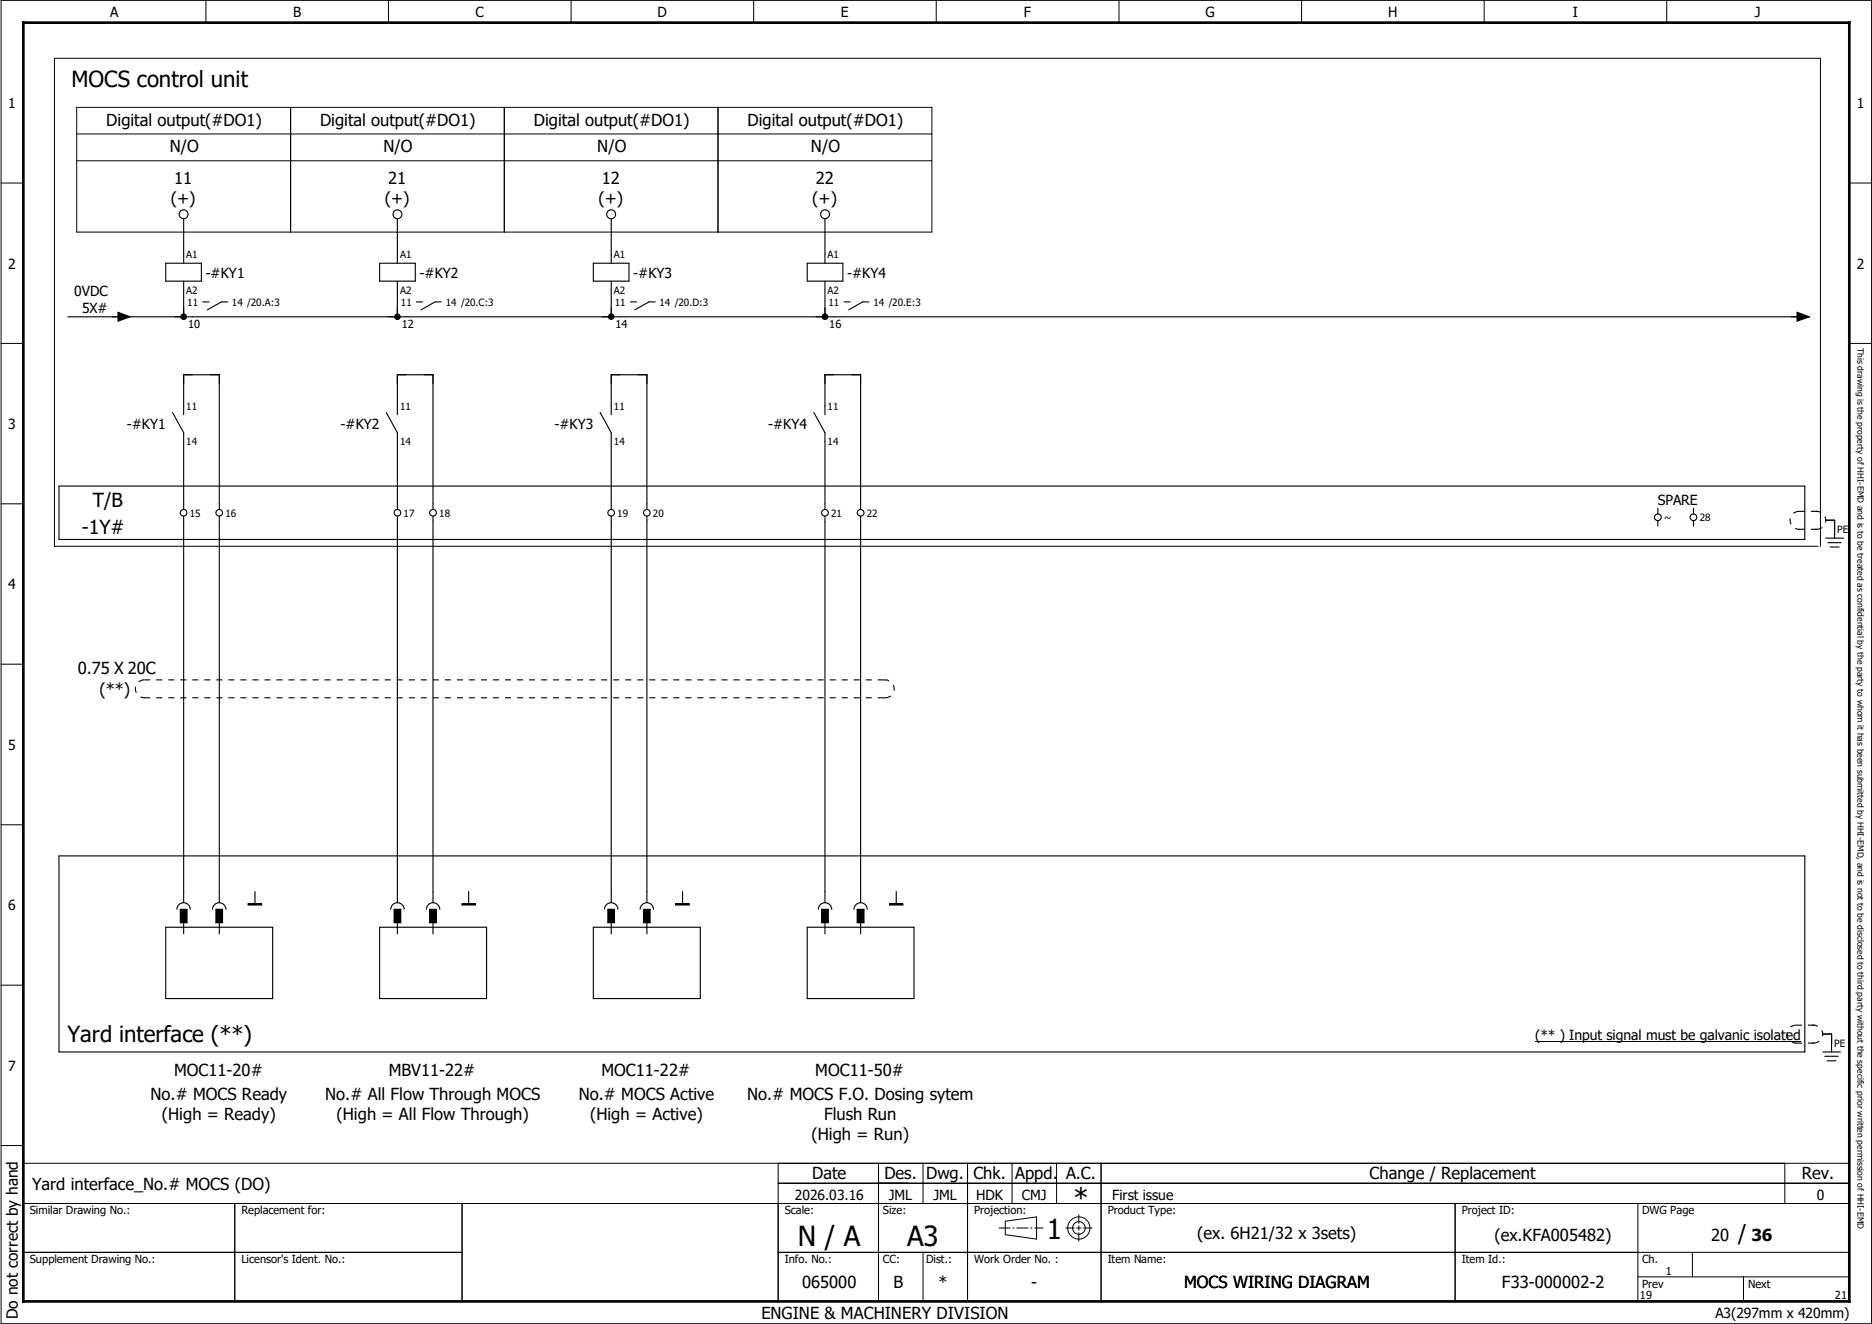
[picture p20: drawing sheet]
<svg xmlns="http://www.w3.org/2000/svg" width="420mm" height="297mm" viewBox="0 0 420 297" stroke-linecap="round" stroke-linejoin="round" font-family="sans-serif">
<defs><g id="words">
<g font-size="6.2">
<text x="240.9" y="270.9">*</text>
<text x="179.1" y="279.4">N / A</text>
<text x="203.6" y="279.4">A3</text>
<text x="234.9" y="278">1</text>
</g>
<g font-size="5">
<text x="16.1" y="19.6">MOCS control unit</text>
<text x="15.2" y="233.8">Yard interface (**)</text>
<text x="390.1" y="278.5">/</text>
</g>
<g font-size="4.3">
<text x="20.8" y="113.7">T/B</text>
<text x="18.4" y="119.8">-1Y#</text>
</g>
<g font-size="3.7">
<text x="23.9" y="28.4">Digital output(#DO1)</text>
<text x="71.8" y="28.4">Digital output(#DO1)</text>
<text x="119.8" y="28.4">Digital output(#DO1)</text>
<text x="167.8" y="28.4">Digital output(#DO1)</text>
<text x="38.1" y="34.2">N/O</text>
<text x="86.1" y="34.2">N/O</text>
<text x="134.1" y="34.2">N/O</text>
<text x="182" y="34.2">N/O</text>
<text x="39.1" y="41.2">11</text>
<text x="87.1" y="41.2">21</text>
<text x="135.1" y="41.2">12</text>
<text x="183.1" y="41.2">22</text>
<text x="38.3" y="45.8">(+)</text>
<text x="86.3" y="45.8">(+)</text>
<text x="134.3" y="45.8">(+)</text>
<text x="182.3" y="45.8">(+)</text>
<text x="17.5" y="151.2">0.75 X 20C</text>
<text x="22.3" y="156">(**)</text>
<text x="39.1" y="241.4">MOC11-20#</text>
<text x="87.2" y="241.4">MBV11-22#</text>
<text x="135" y="241.4">MOC11-22#</text>
<text x="183" y="241.4">MOC11-50#</text>
<text x="33.8" y="246.9">No.# MOCS Ready</text>
<text x="36.4" y="251.4">(High = Ready)</text>
<text x="73" y="246.9">No.# All Flow Through MOCS</text>
<text x="75.6" y="251.4">(High = All Flow Through)</text>
<text x="129.9" y="246.9">No.# MOCS Active</text>
<text x="132.4" y="251.4">(High = Active)</text>
<text x="167.7" y="246.9">No.# MOCS F.O. Dosing sytem</text>
<text x="185" y="251.4">Flush Run</text>
<text x="182.1" y="255.9">(High = Run)</text>
<text x="7.2" y="267">Yard interface_No.# MOCS (DO)</text>
<text x="182.3" y="264.5">Date</text>
<text x="198.5" y="264.5">Des. Dwg. Chk. Appd. A.C.</text>
<text x="307.4" y="264.5">Change / Replacement</text>
<text x="404.4" y="264.5">Rev.</text>
<text x="268.7" y="278">(ex. 6H21/32 x 3sets)</text>
<text x="335.4" y="278.5">(ex.KFA005482)</text>
<text x="384" y="278.5">20</text>
<text x="393.1" y="278.5">36</text>
<text x="180" y="288.9">065000</text>
<text x="200.5" y="288.9">B</text>
<text x="210.6" y="288.9">*</text>
<text x="231.5" y="288.9">-</text>
<text x="265.8" y="288.9">MOCS WIRING DIAGRAM</text>
<text x="337.1" y="288.9">F33-000002-2</text>
<text x="170.9" y="296">ENGINE &amp; MACHINERY DIVISION</text>
</g>
<text font-size="3.5" x="4" y="296" transform="rotate(-90 4 296)">Do not correct by hand</text>
<g font-size="3.1">
<text x="24.8" y="3.8">A</text>
<text x="65.8" y="3.8">B</text>
<text x="106.8" y="3.8">C</text>
<text x="147.6" y="3.8">D</text>
<text x="188.8" y="3.8">E</text>
<text x="229.8" y="3.8">F</text>
<text x="270.5" y="3.8">G</text>
<text x="311.6" y="3.8">H</text>
<text x="353" y="3.8">I</text>
<text x="393.9" y="3.8">J</text>
<text x="1.9" y="24.3">1</text>
<text x="416.7" y="24.3">1</text>
<text x="1.9" y="60.3">2</text>
<text x="46.2" y="62.3">-#KY1</text>
<text x="94.2" y="62.3">-#KY2</text>
<text x="142.1" y="62.3">-#KY3</text>
<text x="190.1" y="62.3">-#KY4</text>
<text x="416.7" y="60.3">2</text>
<text x="16.7" y="66.4">0VDC</text>
<text x="18.4" y="70.1">5X#</text>
<text x="1.9" y="96.3">3</text>
<text x="28.5" y="96.3">-#KY1</text>
<text x="76.4" y="96.3">-#KY2</text>
<text x="124.4" y="96.3">-#KY3</text>
<text x="172.4" y="96.3">-#KY4</text>
<text x="372.1" y="113.2">SPARE</text>
<text x="1.9" y="132.2">4</text>
<text x="1.9" y="168.2">5</text>
<text x="1.9" y="204.2">6</text>
<text x="344.6" y="233.3">(** ) Input signal must be galvanic isolated</text>
<text x="1.9" y="240.2">7</text>
<text x="178.4" y="269.2">2026.03.16</text>
<text x="199.5" y="269.2">JML</text>
<text x="209.5" y="269.2">JML</text>
<text x="219.1" y="269.2">HDK</text>
<text x="229.4" y="269.2">CMJ</text>
<text x="249.6" y="269.2">First issue</text>
<text x="407.7" y="269.2">0</text>
<text x="385" y="295.7">A3(297mm x 420mm)</text>
</g>
<g font-size="2.5">
<text x="42.2" y="73.5">10</text>
<text x="90.2" y="73.5">12</text>
<text x="138.2" y="73.5">14</text>
<text x="186.1" y="73.5">16</text>
<text x="6.7" y="272.5">Similar Drawing No.:</text>
<text x="54.2" y="272.5">Replacement for:</text>
<text x="176.1" y="272.5">Scale:</text>
<text x="198.2" y="272.5">Size:</text>
<text x="218.6" y="272.5">Projection:</text>
<text x="248.6" y="272.5">Product Type:</text>
<text x="328.1" y="272.5">Project ID:</text>
<text x="368.6" y="272.5">DWG Page</text>
<text x="6.7" y="283.5">Supplement Drawing No.:</text>
<text x="54.2" y="283.5">Licensor's Ident. No.:</text>
<text x="176.1" y="283.5">Info. No.:</text>
<text x="198.2" y="283.5">CC:</text>
<text x="207.9" y="283.5">Dist.:</text>
<text x="218.6" y="283.5">Work Order No. :</text>
<text x="248.6" y="283.5">Item Name:</text>
<text x="328.1" y="283.5">Item Id.:</text>
<text x="368.6" y="283.5">Ch.</text>
<text x="373.9" y="286">1</text>
<text x="368.1" y="291.5">19</text>
<text x="368.6" y="289">Prev</text>
<text x="392.3" y="289">Next</text>
<text x="411.9" y="291.5">21</text>
</g>
<g font-size="2.2">
<text x="41.8" y="58">A1</text>
<text x="89.8" y="58">A1</text>
<text x="137.8" y="58">A1</text>
<text x="185.7" y="58">A1</text>
<text x="41.8" y="65.9">A2</text>
<text x="89.8" y="65.9">A2</text>
<text x="137.8" y="65.9">A2</text>
<text x="185.7" y="65.9">A2</text>
<text x="42" y="68.6">11</text>
<text x="52.1" y="68.6">14 /20.A:3</text>
<text x="90" y="68.6">11</text>
<text x="100.1" y="68.6">14 /20.C:3</text>
<text x="138" y="68.6">11</text>
<text x="148" y="68.6">14 /20.D:3</text>
<text x="186" y="68.6">11</text>
<text x="196" y="68.6">14 /20.E:3</text>
<text x="41.8" y="91.9">11</text>
<text x="89.8" y="91.9">11</text>
<text x="137.8" y="91.9">11</text>
<text x="185.7" y="91.9">11</text>
<text x="41.8" y="99.9">14</text>
<text x="89.8" y="99.9">14</text>
<text x="137.8" y="99.9">14</text>
<text x="185.7" y="99.9">14</text>
<text x="42.6" y="115.9">15</text>
<text x="50.6" y="115.9">16</text>
<text x="90.6" y="115.9">17</text>
<text x="98.6" y="115.9">18</text>
<text x="138.5" y="115.9">19</text>
<text x="146.5" y="115.9">20</text>
<text x="186.6" y="115.9">21</text>
<text x="194.6" y="115.9">22</text>
<text x="373.5" y="116.9">~</text>
<text x="381.5" y="116.9">28</text>
<text x="412.4" y="119.6">PE</text>
<text x="411.7" y="234.9">PE</text>
</g>
<text font-size="1.9" x="416.9" y="78" transform="rotate(90 416.9 78)">This drawing is the property of HHI-EMD and is to be treated as confidential by the party to whom it has been submitted by HHI-EMD, and is not to be disclosed to third party without the specific prior written permission of HHI-EMD</text>
</g></defs>
<path d="M297.3 0l-297.1 297.1M.2 226.9l99.2 70.1M.1 286.9l10.2 10.2" fill="none" stroke="#fff" stroke-width=".22"/>
<g fill="none" stroke="#000" stroke-width=".22">
<path d="M.2 .1h419.9v296.9h-419.9zM46.2 .1v5M87.2 .1v5M128.2 .1v5M169.2 .1v5M210.1 .1v5M251.2 .1v5M292.1 .1v5M333.1 .1v5M374.1 .1v5M17.2 30.1h192M17.2 36.1h192"/>
<path d="M17.2 24.1h192v28h-192zM65.2 24.1v28M113.2 24.1v28M161.2 24.1v28M.2 41.1h5M415.1 41.1h5M.2 77h5M415.1 77h5M.2 113h5M408.1 122.6h-395.9v-109.5h396.4v109.5M.2 149h5M.2 185h5"/>
<path d="M.2 221h5M344.6 233.7h59.6M.2 257h5M5.2 261h409.9M52.7 270v22M103.7 270v22M174.7 261v31M174.7 265.5h240.4M197.2 261v31M207.2 261v9M217.2 261v31M225.6 274l7.1-1v5l-7.1-1z"/>
<path d="M227.1 261v9M237.1 261v9M241.6 275.5h1M242.1 275v1M247.1 261v31M326.6 270v22M367.6 270v22h-362.4v-22h409.9M400.6 261v9M5.2 281h98.5M174.7 281h240.4M207.2 281v11M367.6 286.5h47.5"/>
<path d="M379.8 281v5.5M391.3 286.5v5.5"/>
<circle cx="242.1" cy="275.5" r="2.49"/>
<circle cx="242.2" cy="275.5" r="1.42"/>
</g>
<path d="M5.2 5.1h409.9v286.9h-409.9z" fill="none" stroke="#000" stroke-width=".6"/>
<path d="M224.1 275.5h10M239.1 275.5h2.1M242.1 276.5v2M242.1 272.5v2M243.2 275.5h1.9" fill="none" stroke="#000" stroke-width=".22" stroke-dasharray="2.6 .5 .4 .5" stroke-linecap="butt"/>
<g fill="#000">
<path d="M26.5 70.1l2.7 1-2.7 1zM403.3 70.1l2.8 1-2.8 1zM403.7 118.6l.2 .1-.1 .2zM407.4 118.6l.5 .1v.1l-.5 .1zM407.4 114.6h.5v.2l-.5 .1zM407.7 114.6h.1v.3zM32.3 156.4l.2 .1-.1 .2zM198.3 156.4l.5 .1-.5 .2zM198.3 152.4h.5v.2l-.5 .1zM198.6 152.4h.1v.3zM403 233.9l.2 .1-.1 .1zM406.7 233.9l.5 .1-.5 .1z"/>
<path d="M406.7 229.9l.5 .1-.5 .1zM407 229.9h.2v.2zM234 275.4l.2 .1h-.2zM241 275.4l.2 .1h-.2zM242.1 278.3v.3zM242.1 274.3v.2zM245 275.4l.2 .1h-.2z"/>
</g>
<g fill="none" stroke="#000" stroke-width=".25">
<path d="M37.2 59.1h8v4h-8zM41.2 49.1v10M85.2 59.1h8v4h-8zM89.2 49.1v10M133.2 59.1h8v4h-8zM137.2 49.1v10M181.2 59.1h8v4h-8zM185.2 49.1v10M15.2 71.1h390.9M26.5 70.1l2.7 1-2.7 1zM41.2 63.1v8M45.5 67.7h1.4"/>
<path d="M51.1 67.7h-1.4l-3.1 1.8M89.2 63.1v8M93.5 67.7h1.4M99 67.7h-1.3l-3.2 1.8M137.2 63.1v8M141.5 67.7h1.4M147.1 67.7h-1.4l-3.2 1.8M185.2 63.1v8M189.4 67.7h1.4M195 67.7h-1.4l-3.1 1.8M403.3 70.1l2.8 1-2.8 1zM38.7 92.5l2.5 4.6v17.2"/>
<path d="M41.2 93v-8.9h8v30.2M86.7 92.5l2.5 4.6v17.2M89.2 93v-8.9h8v30.2M134.7 92.5l2.5 4.6v17.2M137.2 93v-8.9h8v30.2M182.7 92.5l2.5 4.6v17.2M185.2 93v-8.9h8v30.2M13.2 109.1h391.9v11.9h-391.9zM41.2 115.8v86.7M49.2 115.8v86.7M89.2 115.8v86.7M97.2 115.8v86.7"/>
<path d="M137.2 115.8v86.7M145.2 115.8v86.7M185.2 115.8v86.7M193.2 115.8v86.7M372.1 114v1.3M372.1 116.8v1.2M380.1 114v1.3M380.1 116.8v1.2M409.8 116.7h2v4M409.8 120.7h4M410.2 121.8h3M410.7 122.7h2.1"/>
<path d="M13.2 192h391.9v44h-391.9zM37.2 208h24v16h-24zM39.7 204a1.5 1.5 0 0 1 1.5-1.5 1.5 1.5 0 0 1 1.5 1.5M40.5 204h1.5v3h-1.5zM41.2 207v2.5M47.7 204a1.5 1.5 0 0 1 1.5-1.5 1.5 1.5 0 0 1 1.5 1.5M48.5 204h1.4v3h-1.4zM49.2 207v2.5M55.7 202.8h3v.2h-3zM55.7 202.9h3M57.2 200v2.8M85.2 208h24v16h-24z"/>
<path d="M87.7 204a1.5 1.5 0 0 1 1.5-1.5 1.5 1.5 0 0 1 1.5 1.5M88.5 204h1.4v3h-1.4zM89.2 207v2.5M95.7 204a1.5 1.5 0 0 1 1.5-1.5 1.5 1.5 0 0 1 1.5 1.5M96.4 204h1.5v3h-1.5zM97.2 207v2.5M103.7 202.8h3v.2h-3zM103.7 202.9h3M105.2 200v2.8M133.2 208h24v16h-24zM135.7 204a1.5 1.5 0 0 1 1.5-1.5 1.5 1.5 0 0 1 1.5 1.5M136.4 204h1.5v3h-1.5z"/>
<path d="M137.2 207v2.5M143.7 204a1.5 1.5 0 0 1 1.5-1.5 1.5 1.5 0 0 1 1.5 1.5M144.4 204h1.5v3h-1.5zM145.2 207v2.5M151.7 202.8h3v.2h-3zM151.7 202.9h3M153.2 200v2.8M181.2 208h23.9v16h-23.9zM183.7 204a1.5 1.5 0 0 1 1.5-1.5 1.5 1.5 0 0 1 1.5 1.5M184.4 204h1.5v3h-1.5zM185.2 207v2.5M191.7 204a1.48 1.48 0 0 1 1.5-1.5 1.48 1.48 0 0 1 1.4 1.5"/>
<path d="M192.4 204h1.5v3h-1.5zM193.2 207v2.5M199.7 202.8h2.9v.2h-2.9zM199.7 202.9h2.9M201.2 200v2.8M409.1 232h2v4M409.1 236h4M409.6 237h3M410.1 238h2"/>
<circle cx="41.2" cy="48.1" r=".99"/>
<circle cx="89.2" cy="48.1" r="1"/>
<circle cx="137.2" cy="48.1" r=".99"/>
<circle cx="185.2" cy="48.1" r="1"/>
<circle cx="41.2" cy="115" r=".74"/>
<circle cx="49.2" cy="115" r=".74"/>
<circle cx="89.2" cy="115" r=".75"/>
<circle cx="97.2" cy="115" r=".75"/>
<circle cx="137.2" cy="115" r=".74"/>
<circle cx="145.2" cy="115" r=".74"/>
<circle cx="185.2" cy="115" r=".75"/>
<circle cx="193.2" cy="115" r=".75"/>
<circle cx="372.1" cy="116.1" r=".75"/>
<circle cx="380.1" cy="116.1" r=".74"/>
</g>
<g fill="#000">
<path d="M40.7 70.5a.76 .76 0 0 1 .8-.1 .76 .76 0 0 1 .5 .7h-.8h.8a.75 .75 0 0 1-1.1 .6 .75 .75 0 0 1-.2-1.2z" fill-rule="evenodd"/>
<path d="M88.7 70.5a.75 .75 0 0 1 .8-.1 .75 .75 0 0 1 .4 .7h-.7h.7a.75 .75 0 0 1-1 .6 .75 .75 0 0 1-.2-1.2z" fill-rule="evenodd"/>
<path d="M136.7 70.5a.73 .73 0 0 1 .8-.1 .73 .73 0 0 1 .4 .7h-.7h.7a.74 .74 0 0 1-1 .6 .74 .74 0 0 1-.2-1.2z" fill-rule="evenodd"/>
<path d="M184.6 70.5a.76 .76 0 0 1 .8-.1 .76 .76 0 0 1 .5 .7h-.7h.7a.75 .75 0 0 1-1 .6 .75 .75 0 0 1-.3-1.2z" fill-rule="evenodd"/>
<path d="M40.5 204h1.5v3h-1.5z" fill-rule="evenodd"/>
<path d="M48.5 204h1.4v3h-1.4z" fill-rule="evenodd"/>
<path d="M88.5 204h1.4v3h-1.4z" fill-rule="evenodd"/>
<path d="M96.4 204h1.5v3h-1.5z" fill-rule="evenodd"/>
<path d="M136.4 204h1.5v3h-1.5z" fill-rule="evenodd"/>
<path d="M144.4 204h1.5v3h-1.5z" fill-rule="evenodd"/>
<path d="M184.4 204h1.5v3h-1.5z" fill-rule="evenodd"/>
<path d="M192.4 204h1.5v3h-1.5z" fill-rule="evenodd"/>
</g>
<path d="M403.8 118.7h3.9M403.8 114.7h3.9M403.8 114.7a2.01 2.01 0 0 0-2 2 2.01 2.01 0 0 0 2 2M407.7 118.7a2.01 2.01 0 0 0 2.1-2 2.01 2.01 0 0 0-2.1-2M32.4 156.5h166.3M32.4 152.5h166.3M32.4 152.5a2.01 2.01 0 0 0-2 2 2.01 2.01 0 0 0 2 2M198.7 156.5a2.01 2.01 0 0 0 2-2 2.01 2.01 0 0 0-2-2M403.1 234h4M403.1 230h4M403.1 230a2.01 2.01 0 0 0-2 2 2.01 2.01 0 0 0 2 2M407.1 234a2.01 2.01 0 0 0 2-2 2.01 2.01 0 0 0-2-2" fill="none" stroke="#000" stroke-width=".25" stroke-dasharray="1.3 1.3" stroke-linecap="butt"/>
<use href="#words"/>
</svg>
